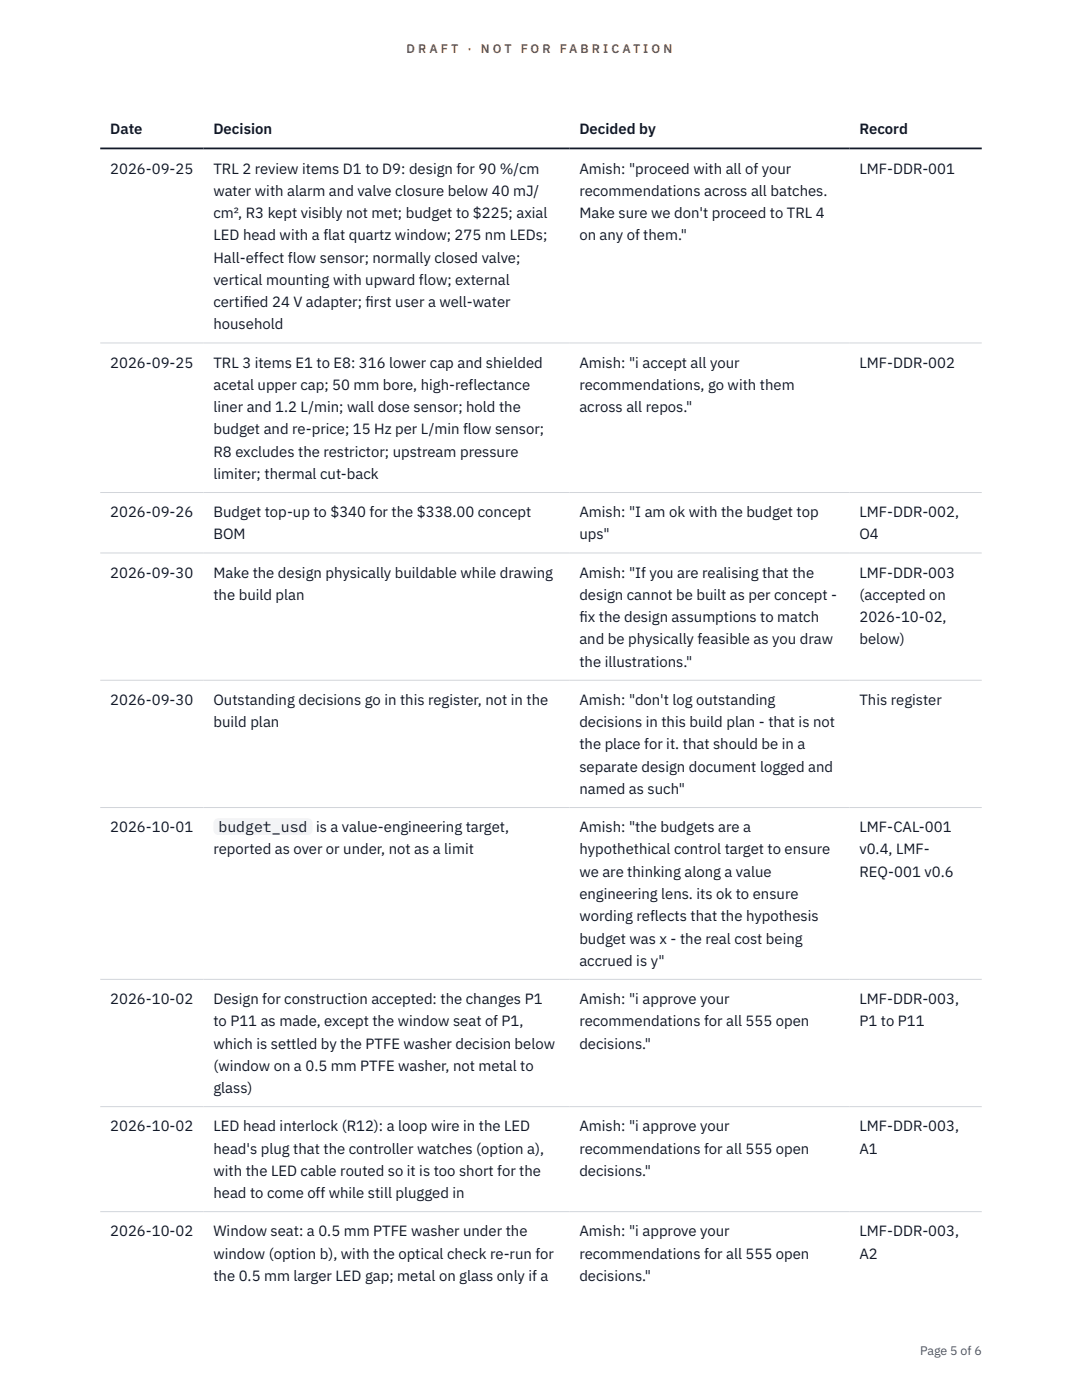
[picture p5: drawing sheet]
<svg xmlns="http://www.w3.org/2000/svg" width="216mm" height="279mm" viewBox="0 0 216 279" stroke-linecap="round" stroke-linejoin="round" font-family="sans-serif">
<defs><g id="words">
<g font-size="3" fill="#111827">
<text x="22" y="26.8">Date</text>
<text x="42.6" y="26.8">Decision</text>
<text x="115.6" y="26.8">Decided by</text>
<text x="171.5" y="26.8">Record</text>
<text x="22" y="34.6">2026-09-25</text>
<text x="42.6" y="34.6">TRL 2 review items D1 to D9: design for 90 %/cm</text>
<text x="115.6" y="34.6">Amish: &quot;proceed with all of your</text>
<text x="171.5" y="34.6">LMF-DDR-001</text>
<text x="42.6" y="39.1">water with alarm and valve closure below 40 mJ/</text>
<text x="115.6" y="39.1">recommendations across all batches.</text>
<text x="42.6" y="43.5">cm², R3 kept visibly not met; budget to $225; axial</text>
<text x="42.6" y="48">LED head with a flat quartz window; 275 nm LEDs;</text>
<text x="115.6" y="43.5">Make sure we don't proceed to TRL 4</text>
<text x="115.6" y="48">on any of them.&quot;</text>
<text x="42.6" y="52.4">Hall-effect flow sensor; normally closed valve;</text>
<text x="42.6" y="56.9">vertical mounting with upward flow; external</text>
<text x="42.6" y="61.3">certif</text>
<text x="42.6" y="65.7">household</text>
<text x="48.6" y="61.3">ied 24 V adapter; f</text>
<text x="72.9" y="61.3">irst user a well-water</text>
<text x="22" y="73.4">2026-09-25</text>
<text x="42.6" y="73.4">TRL 3 items E1 to E8: 316 lower cap and shielded</text>
<text x="42.6" y="77.8">acetal upper cap; 50 mm bore, high-reflectance</text>
<text x="115.6" y="73.4">Amish: &quot;i accept all your</text>
<text x="115.6" y="77.8">recommendations, go with them</text>
<text x="171.5" y="73.4">LMF-DDR-002</text>
<text x="42.6" y="82.3">liner and 1.2 L/min; wall dose sensor; hold the</text>
<text x="115.6" y="82.3">across all repos.&quot;</text>
<text x="42.6" y="86.7">budget and re-price; 15 Hz per L/min flow sensor;</text>
<text x="42.6" y="91.1">R8 excludes the restrictor; upstream pressure</text>
<text x="42.6" y="95.6">limiter; thermal cut-back</text>
<text x="22" y="103.2">2026-09-26</text>
<text x="42.6" y="103.2">Budget top-up to $340 for the $338.00 concept</text>
<text x="42.6" y="107.7">BOM</text>
<text x="115.6" y="103.2">Amish: &quot;I am ok with the budget top</text>
<text x="115.6" y="107.7">ups&quot;</text>
<text x="171.5" y="103.2">LMF-DDR-002,</text>
<text x="171.5" y="107.7">O4</text>
<text x="22" y="115.3">2026-09-30</text>
<text x="42.6" y="115.3">Make the design physically buildable while drawing</text>
<text x="42.6" y="119.7">the build plan</text>
<text x="115.6" y="115.3">Amish: &quot;If you are realising that the</text>
<text x="115.6" y="119.7">design cannot be built as per concept -</text>
<text x="171.5" y="115.3">LMF-DDR-003</text>
<text x="171.5" y="119.7">(accepted on</text>
<text x="115.6" y="124.2">f</text>
<text x="115.6" y="124.2">ix the design assumptions to match</text>
<text x="171.5" y="124.2">2026-10-02,</text>
<text x="115.6" y="128.6">and be physically feasible as you draw</text>
<text x="171.5" y="128.6">below)</text>
<text x="115.6" y="133.1">the illustrations.&quot;</text>
<text x="22" y="140.7">2026-09-30</text>
<text x="42.6" y="140.7">Outstanding decisions go in this register, not in the</text>
<text x="115.6" y="140.7">Amish: &quot;don't log outstanding</text>
<text x="171.5" y="140.7">This register</text>
<text x="42.6" y="145.1">build plan</text>
<text x="115.6" y="145.1">decisions in this build plan - that is not</text>
<text x="115.6" y="149.6">the place for it. that should be in a</text>
<text x="115.6" y="154">separate design document logged and</text>
<text x="115.6" y="158.5">named as such&quot;</text>
<text x="22" y="166.1">2026-10-01</text>
<text x="43.6" y="166.1">budget_usd</text>
<text x="63.1" y="166.1">is a value-engineering target,</text>
<text x="115.6" y="166.1">Amish: &quot;the budgets are a</text>
<text x="171.5" y="166.1">LMF-CAL-001</text>
<text x="42.6" y="170.5">reported as over or under, not as a limit</text>
<text x="115.6" y="170.5">hypothethical control target to ensure</text>
<text x="171.5" y="170.5">v0.4, LMF-</text>
<text x="115.6" y="175">we are thinking along a value</text>
<text x="115.6" y="179.4">engineering lens. its ok to ensure</text>
<text x="171.5" y="175">REQ-001 v0.6</text>
<text x="115.6" y="183.9">wording reflects that the hypothesis</text>
<text x="115.6" y="188.3">budget was x - the real cost being</text>
<text x="115.6" y="192.8">accrued is y&quot;</text>
<text x="22" y="200.4">2026-10-02</text>
<text x="42.6" y="200.4">Design for construction accepted: the changes P1</text>
<text x="115.6" y="200.4">Amish: &quot;i approve your</text>
<text x="171.5" y="200.4">LMF-DDR-003,</text>
<text x="42.6" y="204.8">to P11 as made, except the window seat of P1,</text>
<text x="42.6" y="209.3">which is settled by the PTFE washer decision below</text>
<text x="115.6" y="204.8">recommendations for all 555 open</text>
<text x="115.6" y="209.3">decisions.&quot;</text>
<text x="171.5" y="204.8">P1 to P11</text>
<text x="42.6" y="213.7">(window on a 0.5 mm PTFE washer, not metal to</text>
<text x="42.6" y="218.2">glass)</text>
<text x="22" y="225.8">2026-10-02</text>
<text x="42.6" y="225.8">LED head interlock (R12): a loop wire in the LED</text>
<text x="115.6" y="225.8">Amish: &quot;i approve your</text>
<text x="171.5" y="225.8">LMF-DDR-003,</text>
<text x="42.6" y="230.2">head's plug that the controller watches (option a),</text>
<text x="115.6" y="230.2">recommendations for all 555 open</text>
<text x="171.5" y="230.2">A1</text>
<text x="42.6" y="234.7">with the LED cable routed so it is too short for the</text>
<text x="42.6" y="239.1">head to come off while still plugged in</text>
<text x="115.6" y="234.7">decisions.&quot;</text>
<text x="22" y="246.7">2026-10-02</text>
<text x="42.6" y="246.7">Window seat: a 0.5 mm PTFE washer under the</text>
<text x="42.6" y="251.2">window (option b), with the optical check re-run for</text>
<text x="115.6" y="246.7">Amish: &quot;i approve your</text>
<text x="115.6" y="251.2">recommendations for all 555 open</text>
<text x="171.5" y="246.7">LMF-DDR-003,</text>
<text x="171.5" y="251.2">A2</text>
<text x="42.6" y="255.6">the 0.5 mm larger LED gap; metal on glass only if a</text>
<text x="115.6" y="255.6">decisions.&quot;</text>
</g>
<g font-size="2.5" fill="#b45309">
<text x="81.1" y="10.5">D R A F T</text>
<text x="93.3" y="10.5">·</text>
<text x="95.9" y="10.5">N O T</text>
<text x="103.9" y="10.5">F O R</text>
<text x="111.7" y="10.5">F A B R I C A T I O N</text>
</g>
<text font-size="2.5" fill="#4b5563" x="183.6" y="270.3">Page 5 of 6</text>
</g></defs>
<path d="M20 68.4h175.9M20 98.3h175.9M20 110.4h175.9M20 135.8h175.9M20 161.2h175.9M20 195.5h175.9M20 220.9h175.9M20 241.8h175.9" fill="none" stroke="#d1d5db" stroke-width=".2"/>
<path d="M20 29.6h175.9" fill="none" stroke="#111827" stroke-width=".35"/>
<path d="M42.6 163.3h19.8v3.4h-19.8z" fill="#f3f4f6"/>
<use href="#words"/>
</svg>
